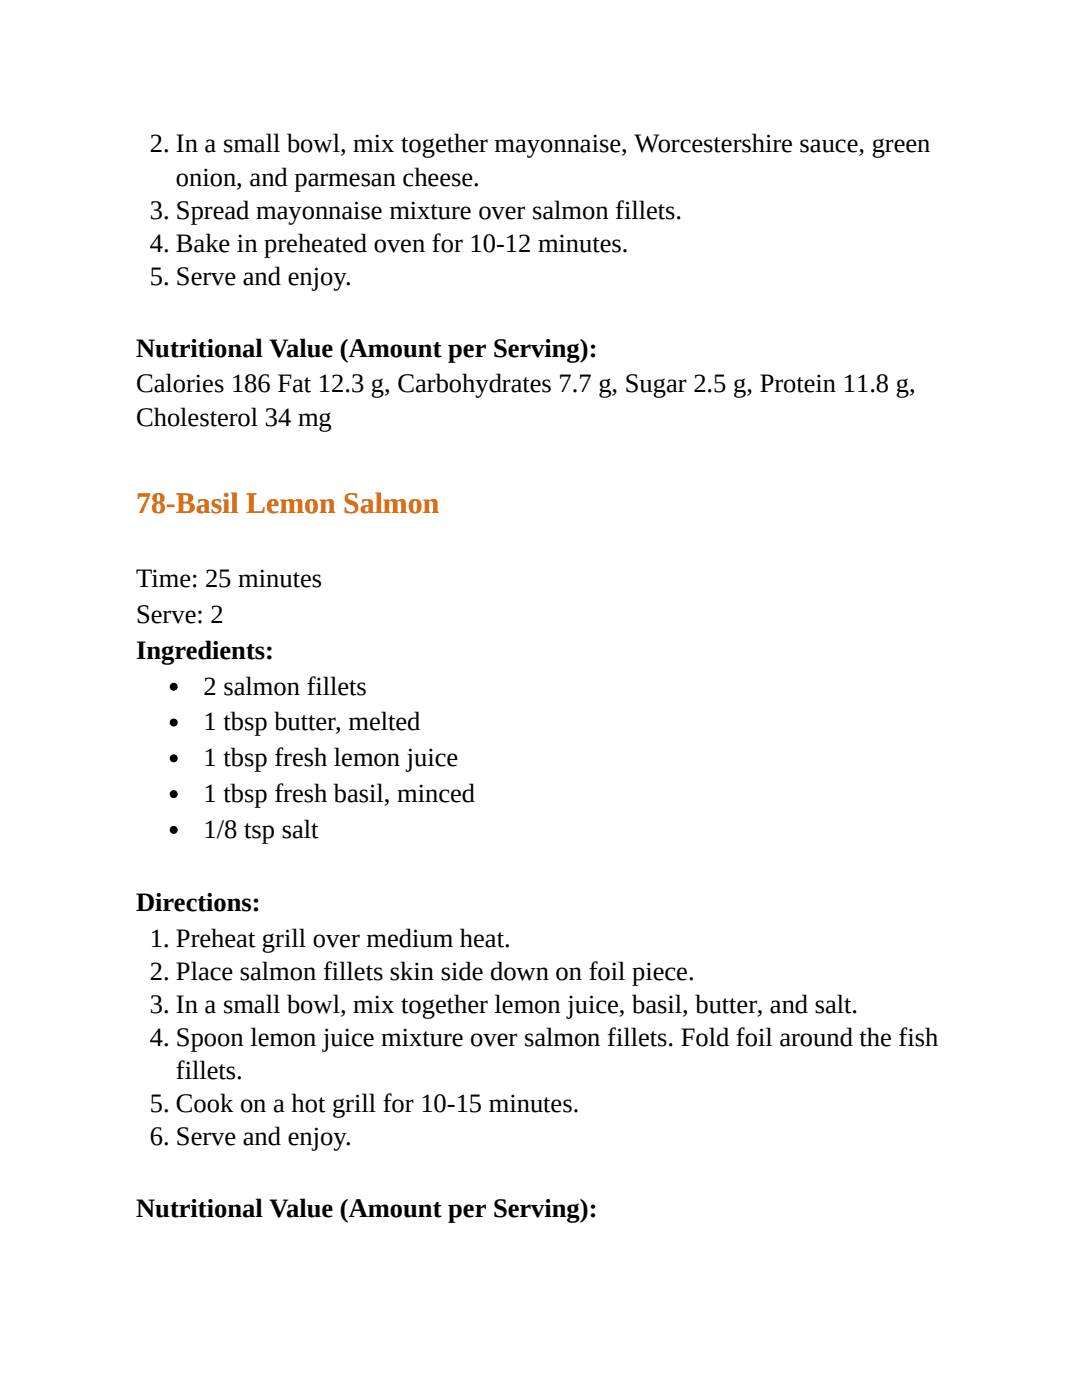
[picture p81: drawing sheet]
<svg xmlns="http://www.w3.org/2000/svg" width="216mm" height="279mm" viewBox="0 0 216 279" stroke-linecap="round" stroke-linejoin="round" font-family="sans-serif">
<defs><g id="words">
<text font-size="6" fill="#e36c0a" x="27.2" y="102.4">78-Basil Lemon Salmon</text>
<g font-size="5.3">
<text x="29.9" y="30.4">2. In a small bowl, mix together mayonnaise, Worcestershire sauce, green</text>
<text x="35.1" y="37">onion, and parmesan cheese.</text>
<text x="29.9" y="43.7">3. Spread mayonnaise mixture over salmon fillets.</text>
<text x="29.9" y="50.3">4. Bake in preheated oven for 10-12 minutes.</text>
<text x="29.9" y="56.9">5. Serve and enjoy.</text>
<text x="27.2" y="71.2">Nutritional Value (Amount per Serving):</text>
<text x="27.2" y="78.3">Calories 186 Fat 12.3 g, Carbohydrates 7.7 g, Sugar 2.5 g, Protein 11.8 g,</text>
<text x="27.2" y="84.9">Cholesterol 34 mg</text>
<text x="27.2" y="117.2">Time: 25 minutes</text>
<text x="27.2" y="124.4">Serve: 2</text>
<text x="27.2" y="131.5">Ingredients:</text>
<text x="40.6" y="138.6">2 salmon fillets</text>
<text x="40.6" y="145.8">1 tbsp butter, melted</text>
<text x="40.6" y="152.9">1 tbsp fresh lemon juice</text>
<text x="40.6" y="160.1">1 tbsp fresh basil, minced</text>
<text x="40.6" y="167.2">1/8 tsp salt</text>
<text x="27.2" y="181.8">Directions:</text>
<text x="29.9" y="188.9">1. Preheat grill over medium heat.</text>
<text x="29.9" y="195.5">2. Place salmon fillets skin side down on foil piece.</text>
<text x="29.9" y="202.1">3. In a small bowl, mix together lemon juice, basil, butter, and salt.</text>
<text x="29.9" y="208.8">4. Spoon lemon juice mixture over salmon fillets. Fold foil around the fish</text>
<text x="35.1" y="215.4">fillets.</text>
<text x="29.9" y="222">5. Cook on a hot grill for 10-15 minutes.</text>
<text x="29.9" y="228.6">6. Serve and enjoy.</text>
<text x="27.2" y="242.9">Nutritional Value (Amount per Serving):</text>
</g>
</g></defs>
<g fill="#000">
<circle cx="34.7" cy="137.1" r=".79"/>
<circle cx="34.7" cy="151.3" r=".79"/>
<circle cx="34.7" cy="158.5" r=".79"/>
<circle cx="34.7" cy="144.2" r=".79"/>
<circle cx="34.7" cy="165.6" r=".79"/>
</g>
<use href="#words"/>
</svg>
